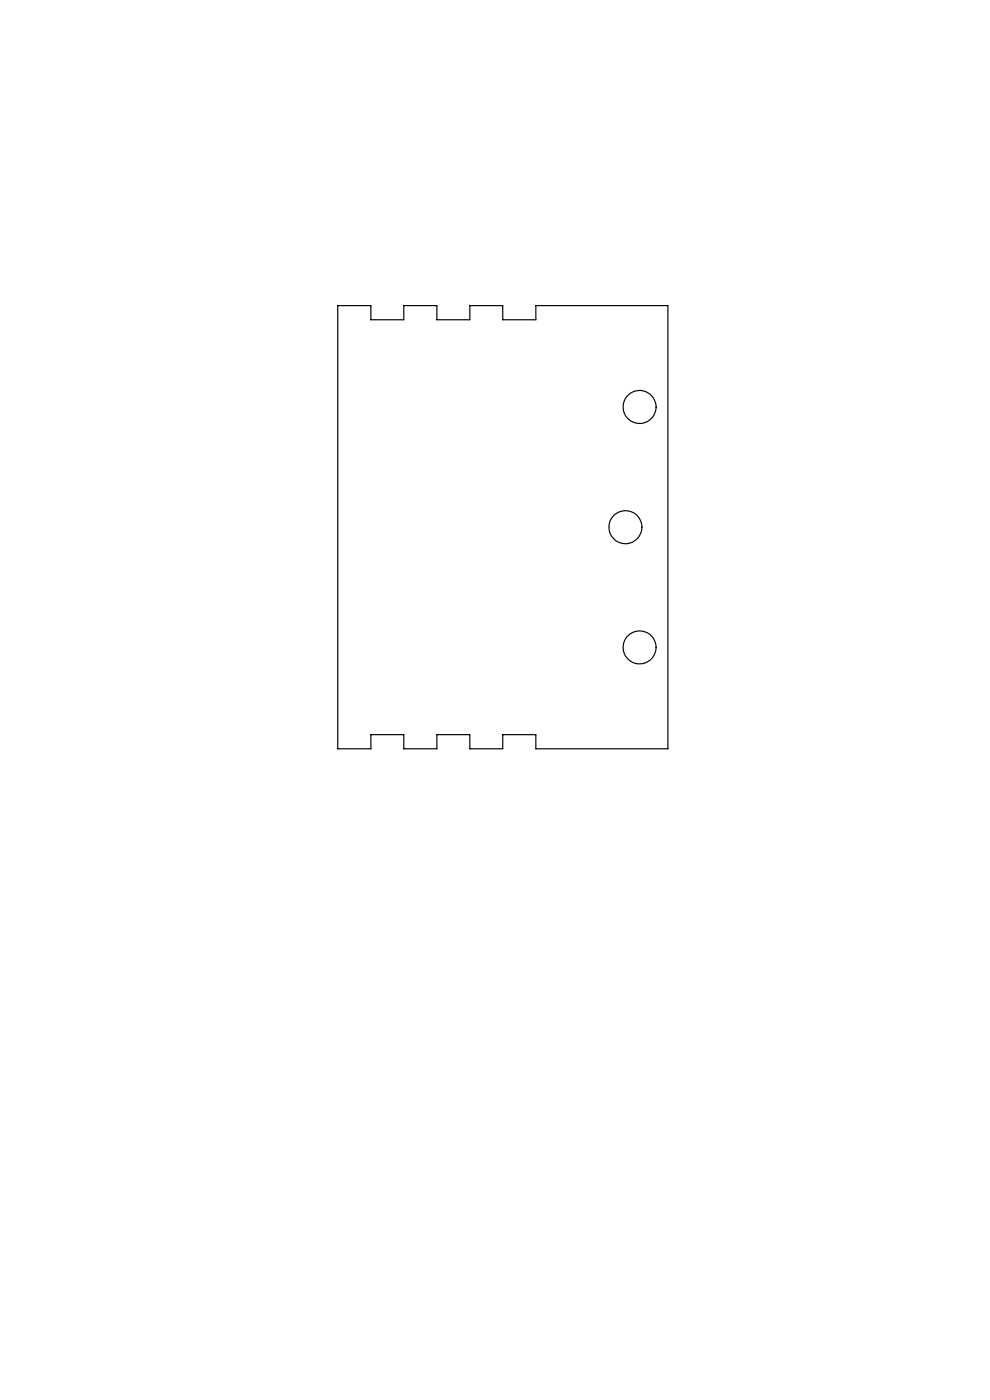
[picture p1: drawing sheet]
<svg xmlns="http://www.w3.org/2000/svg" width="210mm" height="297mm" viewBox="0 0 210 297" stroke-linecap="round" stroke-linejoin="round" font-family="sans-serif">
<g fill="none" stroke="#000" stroke-width=".25">
<path d="M71.6 64.8h7.1v3h7v-3h7v3h7v-3h6.9v3h7.1v-3h28v94.1h-28v-3h-7.1v3h-6.9v-3h-7v3h-7v-3h-7v3h-7.1z"/>
<circle cx="135.7" cy="86.3" r="3.5"/>
<circle cx="132.7" cy="111.8" r="3.5"/>
<circle cx="135.7" cy="137.3" r="3.5"/>
</g>
</svg>
